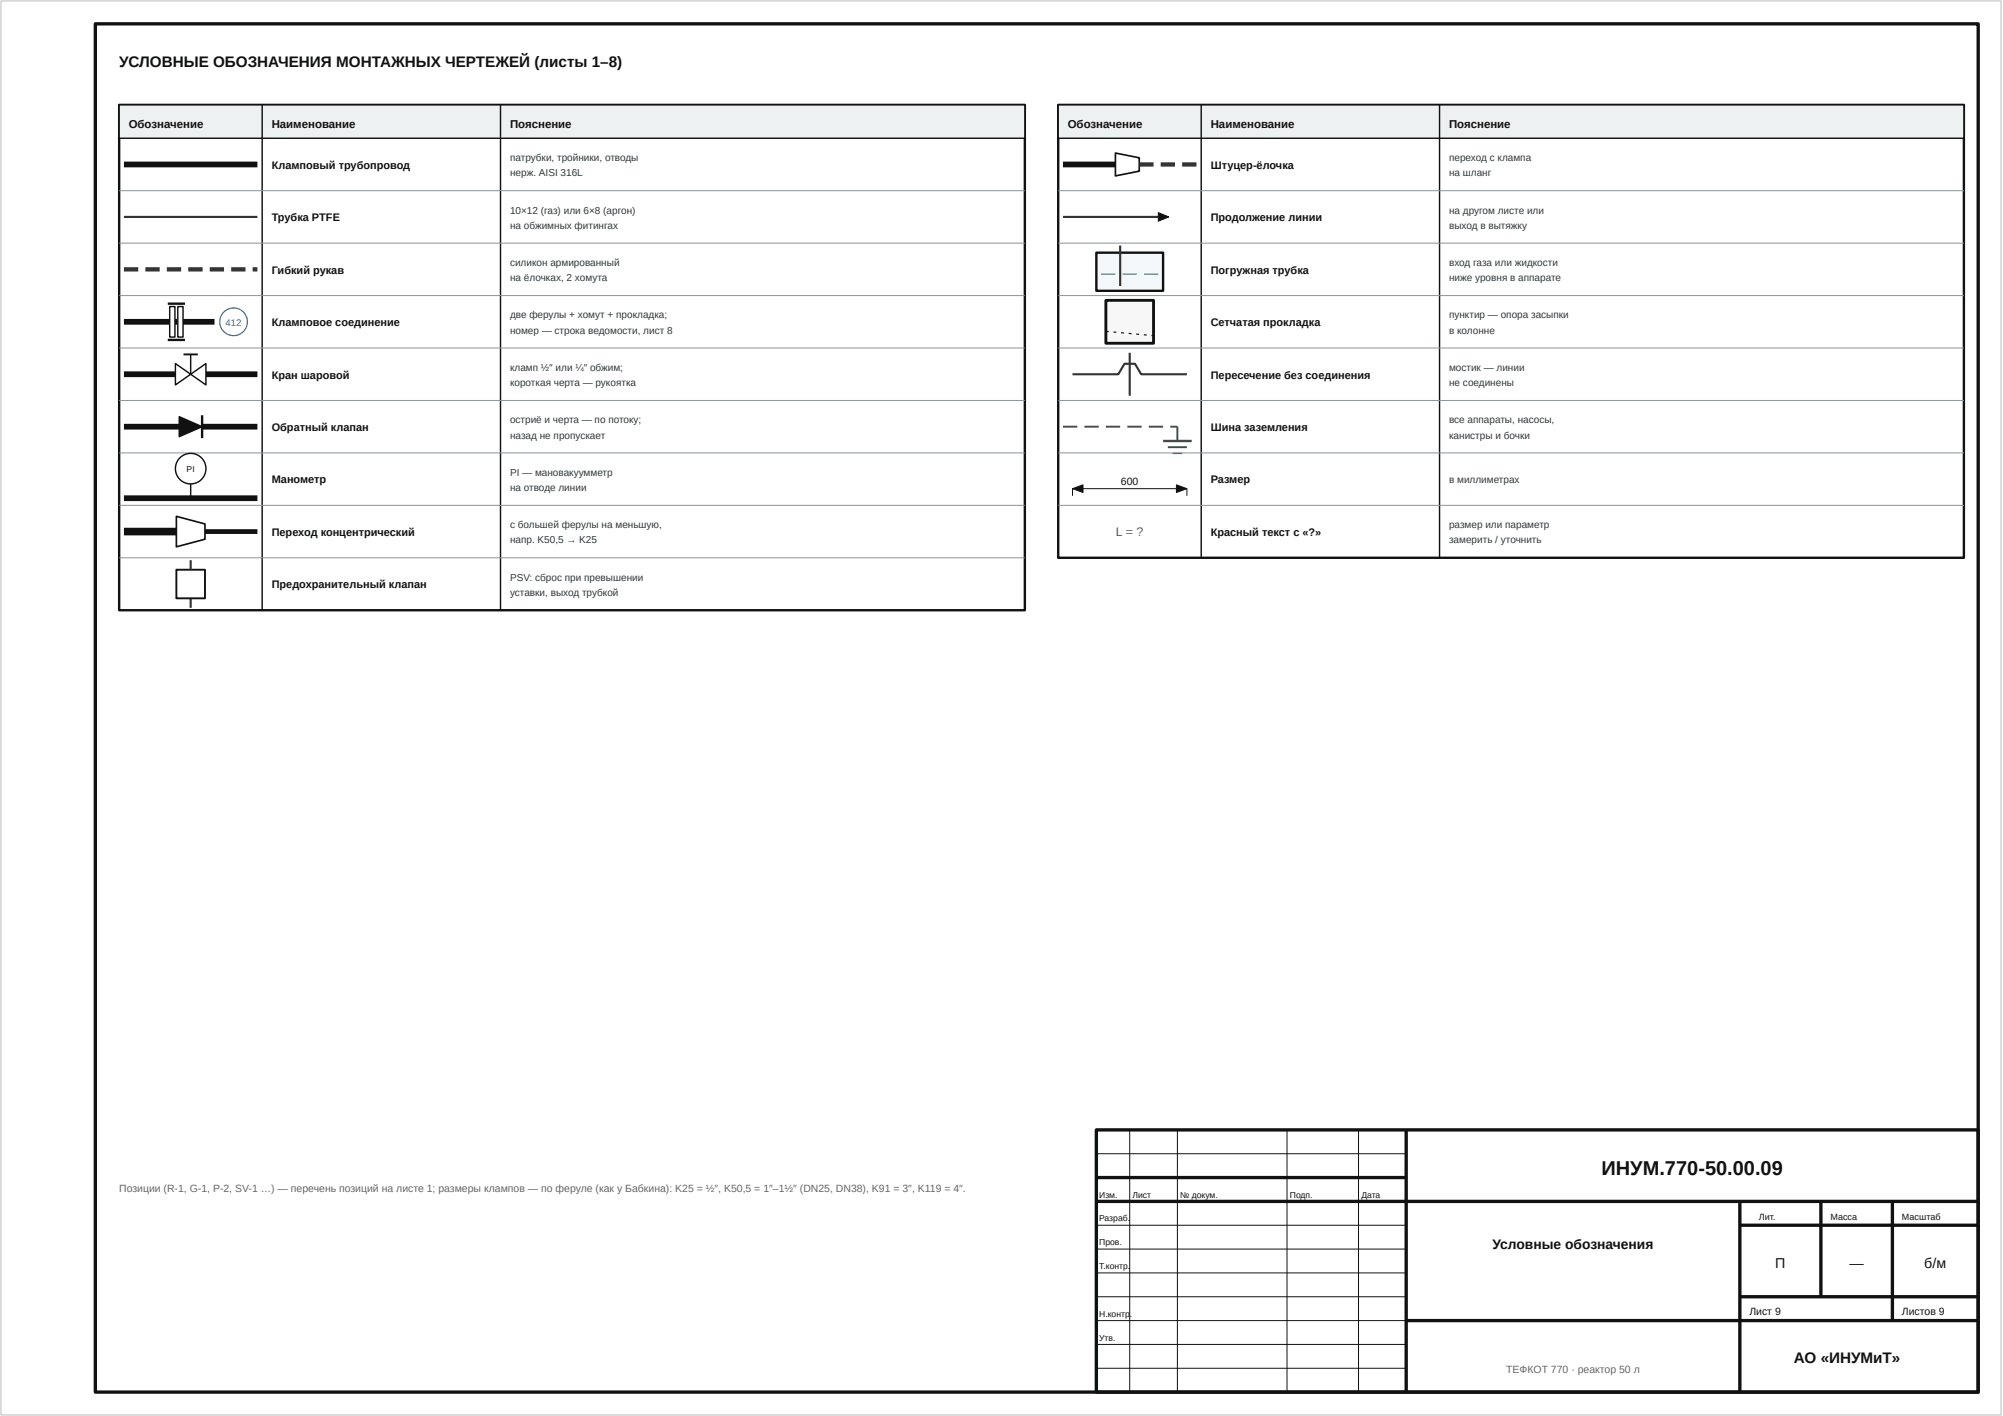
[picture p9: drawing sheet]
<svg xmlns="http://www.w3.org/2000/svg" width="420mm" height="297mm" viewBox="0 0 420 297" stroke-linecap="round" stroke-linejoin="round" font-family="sans-serif">
<defs><g id="words">
<text font-size="4.2" fill="#111" x="336" y="246.5">ИНУМ.770-50.00.09</text>
<g font-size="3.2" fill="#111">
<text x="25" y="14">УСЛОВНЫЕ ОБОЗНАЧЕНИЯ МОНТАЖНЫХ ЧЕРТЕЖЕЙ (листы 1–8)</text>
<text x="376.3" y="286">АО «ИНУМиТ»</text>
</g>
<g font-size="3" fill="#111">
<text x="372.4" y="266">П</text>
<text x="388" y="266">—</text>
<text x="403.7" y="266">б/м</text>
</g>
<text font-size="2.9" fill="#111" x="313.1" y="262">Условные обозначения</text>
<text font-size="2.6" fill="#c62828" x="234.1" y="112.5">L = ?</text>
<g font-size="2.4" fill="#111">
<text x="27" y="26.8">Обозначение</text>
<text x="57" y="26.8">Наименование</text>
<text x="107" y="26.8">Пояснение</text>
<text x="224" y="26.8">Обозначение</text>
<text x="254" y="26.8">Наименование</text>
<text x="304" y="26.8">Пояснение</text>
</g>
<g font-size="2.3" fill="#111">
<text x="57" y="35.4">Кламповый трубопровод</text>
<text x="254" y="35.4">Штуцер-ёлочка</text>
<text x="57" y="46.4">Трубка PTFE</text>
<text x="254" y="46.4">Продолжение линии</text>
<text x="57" y="57.4">Гибкий рукав</text>
<text x="254" y="57.4">Погружная трубка</text>
<text x="57" y="68.4">Кламповое соединение</text>
<text x="254" y="68.4">Сетчатая прокладка</text>
<text x="57" y="79.4">Кран шаровой</text>
<text x="254" y="79.4">Пересечение без соединения</text>
<text x="57" y="90.4">Обратный клапан</text>
<text x="254" y="90.4">Шина заземления</text>
<text x="57" y="101.4">Манометр</text>
<text x="254" y="101.4">Размер</text>
<text x="57" y="112.4">Переход концентрический</text>
<text x="254" y="112.4">Красный текст с «?»</text>
<text x="57" y="123.4">Предохранительный клапан</text>
</g>
<g font-size="2.2" fill="#111">
<text x="235.2" y="101.7">600</text>
<text x="367" y="275.8">Лист 9</text>
<text x="399" y="275.8">Листов 9</text>
</g>
<g font-size="2.2" fill="#666">
<text x="25" y="250">Позиции (R-1, G-1, P-2, SV-1 …) — перечень позиций на листе 1; размеры клампов — по феруле (как у Бабкина): K25 = ½″, K50,5 = 1″–1½″ (DN25, DN38), K91 = 3″, K119 = 4″.</text>
<text x="316" y="288">ТЕФКОТ 770 · реактор 50 л</text>
</g>
<g font-size="2.1" fill="#2f3a3e">
<text x="107" y="33.8">патрубки, тройники, отводы</text>
<text x="304" y="33.8">переход с клампа</text>
<text x="107" y="37">нерж. AISI 316L</text>
<text x="304" y="37">на шланг</text>
<text x="107" y="44.8">10×12 (газ) или 6×8 (аргон)</text>
<text x="107" y="48">на обжимных фитингах</text>
<text x="304" y="44.8">на другом листе или</text>
<text x="304" y="48">выход в вытяжку</text>
<text x="107" y="55.8">силикон армированный</text>
<text x="107" y="59">на ёлочках, 2 хомута</text>
<text x="304" y="55.8">вход газа или жидкости</text>
<text x="304" y="59">ниже уровня в аппарате</text>
<text x="107" y="66.8">две ферулы + хомут + прокладка;</text>
<text x="107" y="70">номер — строка ведомости, лист 8</text>
<text x="304" y="66.8">пунктир — опора засыпки</text>
<text x="304" y="70">в колонне</text>
<text x="107" y="77.8">кламп ½″ или ¼″ обжим;</text>
<text x="304" y="77.8">мостик — линии</text>
<text x="107" y="81">короткая черта — рукоятка</text>
<text x="304" y="81">не соединены</text>
<text x="107" y="88.8">остриё и черта — по потоку;</text>
<text x="304" y="88.8">все аппараты, насосы,</text>
<text x="107" y="92">назад не пропускает</text>
<text x="304" y="92">канистры и бочки</text>
<text x="107" y="99.8">PI — мановакуумметр</text>
<text x="304" y="101.4">в миллиметрах</text>
<text x="107" y="103">на отводе линии</text>
<text x="107" y="110.8">с большей ферулы на меньшую,</text>
<text x="107" y="114">напр. K50,5 → K25</text>
<text x="304" y="110.8">размер или параметр</text>
<text x="304" y="114">замерить / уточнить</text>
<text x="107" y="121.8">PSV: сброс при превышении</text>
<text x="107" y="125">уставки, выход трубкой</text>
</g>
<text font-size="2" fill="#1f5fa8" x="47.3" y="68.4">412</text>
<g font-size="1.9" fill="#111">
<text x="369" y="255.8">Лит.</text>
<text x="384" y="255.8">Масса</text>
<text x="399" y="255.8">Масштаб</text>
</g>
<g font-size="1.8" fill="#111">
<text x="39.2" y="99.1">PI</text>
<text x="230.6" y="251.2">Изм.</text>
<text x="237.6" y="251.2">Лист</text>
<text x="247.6" y="251.2">№ докум.</text>
<text x="270.6" y="251.2">Подп.</text>
<text x="285.6" y="251.2">Дата</text>
<text x="230.6" y="256.2">Разраб.</text>
<text x="230.6" y="261.2">Пров.</text>
<text x="230.6" y="266.2">Т.контр.</text>
<text x="230.6" y="276.2">Н.контр</text>
<text x="230.6" y="281.2">Утв.</text>
<text x="237" y="276.2">.</text>
</g>
</g></defs>
<path d="M.2 .2h419.6v296.6h-419.6z" fill="none" stroke="#bbb" stroke-width=".21"/>
<path d="M20 5h395v287h-395zM230 237h185v55h-185zM295 237v55M230 247h65M230 252h185M365 252v40M365 257h50M382 252v20M397 252v25M295 277h120M365 272h50" fill="none" stroke="#111" stroke-width=".7" stroke-linecap="butt"/>
<path d="M237 237v55M247 237v55M270 237v55M285 237v55M230 242h65M230 257h65M230 262h65M230 267h65M230 272h65M230 277h65M230 282h65M230 287h65" fill="none" stroke="#111" stroke-width=".21"/>
<path d="M25 22h190v106h-190z" fill="none" stroke="#111" stroke-width=".5"/>
<path d="M25 22h190v7h-190z" fill="#eef1f2"/>
<path d="M25 22h190v7h-190zM55 22v106M105 22v106" fill="none" stroke="#111" stroke-width=".3"/>
<path d="M26 34.5h28" fill="none" stroke="#111" stroke-width="1.2" stroke-linecap="butt"/>
<path d="M25 40h190M25 51h190" fill="none" stroke="#8a9499" stroke-width=".21"/>
<path d="M26 45.5h28" fill="none" stroke="#333" stroke-width=".45"/>
<path d="M26 56.1h3v.9h-3zM30.5 56.1h3v.9h-3zM35 56.1h3v.9h-3zM39.5 56.1h3v.9h-3zM44 56.1h3v.9h-3zM48.5 56.1h3v.9h-3zM53 56.1h1v.9h-1z" fill="#333"/>
<path d="M25 62h190" fill="none" stroke="#8a9499" stroke-width=".21"/>
<path d="M26 67.5h19" fill="none" stroke="#111" stroke-width="1.2" stroke-linecap="butt"/>
<path d="M35.6 64.3h1.1v6.4h-1.1z" fill="#fff"/>
<path d="M35.6 64.3h1.1v6.4h-1.1z" fill="none" stroke="#111" stroke-width=".3"/>
<path d="M37.3 64.3h1.1v6.4h-1.1z" fill="#fff"/>
<path d="M37.3 64.3h1.1v6.4h-1.1z" fill="none" stroke="#111" stroke-width=".3"/>
<path d="M35.2 63.7h3.6M35.2 71.3h3.6" fill="none" stroke="#111" stroke-width=".5"/>
<circle cx="49" cy="67.5" r="2.9" fill="#fff"/>
<circle cx="49" cy="67.5" r="2.9" fill="none" stroke="#1f5fa8" stroke-width=".25"/>
<path d="M25 73h190" fill="none" stroke="#8a9499" stroke-width=".21"/>
<path d="M26 78.5h10.8M43.2 78.5h10.8" fill="none" stroke="#111" stroke-width="1.2" stroke-linecap="butt"/>
<path d="M36.8 76.3l6.4 4.4v-4.4l-6.4 4.4z" fill="#fff"/>
<path d="M36.8 76.3l6.4 4.4v-4.4l-6.4 4.4zM40 74.3v4.2" fill="none" stroke="#111" stroke-width=".3"/>
<path d="M38.5 74.3h3" fill="none" stroke="#111" stroke-width=".4"/>
<path d="M25 84h190" fill="none" stroke="#8a9499" stroke-width=".21"/>
<path d="M26 89.5h11.6M42.4 89.5h11.6" fill="none" stroke="#111" stroke-width="1.2" stroke-linecap="butt"/>
<path d="M37.6 87.4l4.8 2.1-4.8 2.1z" fill="#111"/>
<path d="M37.6 87.4l4.8 2.1-4.8 2.1zM40 101.5v3" fill="none" stroke="#111" stroke-width=".3"/>
<path d="M42.4 87.1v4.8" fill="none" stroke="#111" stroke-width=".5"/>
<path d="M25 95h190" fill="none" stroke="#8a9499" stroke-width=".21"/>
<path d="M26 104.5h28" fill="none" stroke="#111" stroke-width="1.2" stroke-linecap="butt"/>
<circle cx="40" cy="98.3" r="3.2" fill="#fff"/>
<circle cx="40" cy="98.3" r="3.2" fill="none" stroke="#111" stroke-width=".3"/>
<path d="M25 106h190" fill="none" stroke="#8a9499" stroke-width=".21"/>
<path d="M26 111.5h11" fill="none" stroke="#111" stroke-width="1.6" stroke-linecap="butt"/>
<path d="M43 111.5h11" fill="none" stroke="#111" stroke-width="1" stroke-linecap="butt"/>
<path d="M37 108.3l6 1.6v3.2l-6 1.6z" fill="#fff"/>
<path d="M37 108.3l6 1.6v3.2l-6 1.6z" fill="none" stroke="#111" stroke-width=".35"/>
<path d="M25 117h190" fill="none" stroke="#8a9499" stroke-width=".21"/>
<path d="M40 125.5v2" fill="none" stroke="#333" stroke-width=".45"/>
<path d="M37 119.5h6v6h-6z" fill="#fff"/>
<path d="M37 119.5h6v6h-6z" fill="none" stroke="#111" stroke-width=".4"/>
<path d="M40 117.5v2" fill="none" stroke="#333" stroke-width=".45"/>
<path d="M222 22h190v95h-190z" fill="none" stroke="#111" stroke-width=".5"/>
<path d="M222 22h190v7h-190z" fill="#eef1f2"/>
<path d="M222 22h190v7h-190zM252 22v95M302 22v95" fill="none" stroke="#111" stroke-width=".3"/>
<path d="M223 34.5h11" fill="none" stroke="#111" stroke-width="1.2" stroke-linecap="butt"/>
<path d="M234 32.1l5 1v2.8l-5 1z" fill="#fff"/>
<path d="M234 32.1l5 1v2.8l-5 1z" fill="none" stroke="#111" stroke-width=".35"/>
<path d="M239 34.1h3v.9h-3zM243.5 34.1h3v.9h-3zM248 34.1h3v.9h-3z" fill="#333"/>
<path d="M222 40h190" fill="none" stroke="#8a9499" stroke-width=".21"/>
<path d="M223 45.5h20" fill="none" stroke="#333" stroke-width=".45"/>
<path d="M243 44.6l2.2 .9-2.2 .9z" fill="#111"/>
<path d="M243 44.6l2.2 .9-2.2 .9z" fill="none" stroke="#111" stroke-width=".21"/>
<path d="M222 51h190" fill="none" stroke="#8a9499" stroke-width=".21"/>
<path d="M230 53h14v8h-14z" fill="#f4f8fb"/>
<path d="M230 53h14v8h-14z" fill="none" stroke="#111" stroke-width=".5"/>
<path d="M231 57.4h3v.2h-3zM235.5 57.4h3v.2h-3zM240 57.4h3v.2h-3z" fill="#1f5fa8"/>
<path d="M235 51.5v8.5" fill="none" stroke="#333" stroke-width=".45"/>
<path d="M222 62h190" fill="none" stroke="#8a9499" stroke-width=".21"/>
<path d="M232 63h10v9h-10z" fill="#f7f7f7"/>
<path d="M232 63h10v9h-10z" fill="none" stroke="#111" stroke-width=".6"/>
<path d="M232 69.4h.6v.3l-.6-.1zM233.6 69.5l.6 .1v.2h-.6zM235.2 69.7h.6v.3l-.6-.1zM236.8 69.8l.6 .1v.2h-.6zM238.4 70h.6v.3l-.6-.1zM240 70.1l.6 .1v.2l-.6-.1zM241.6 70.2l.6 .1-.1 .2h-.6z" fill="#111"/>
<path d="M222 73h190M222 84h190" fill="none" stroke="#8a9499" stroke-width=".21"/>
<path d="M225 78.5h9.6l1.3-2.2h2.2l1.3 2.2h9.6M237 74v9" fill="none" stroke="#333" stroke-width=".45"/>
<path d="M223 89.3h3v.4h-3zM227.5 89.3h3v.4h-3zM232 89.3h3v.4h-3zM236.5 89.3h3v.4h-3zM241 89.3h3v.4h-3zM245.5 89.3h1.5v.4h-1.5z" fill="#2e7d32"/>
<path d="M245 93.8h4M247 89.5v3" fill="none" stroke="#2e7d32" stroke-width=".4"/>
<path d="M244 92.5h6" fill="none" stroke="#2e7d32" stroke-width=".5"/>
<path d="M246 95.1h2" fill="none" stroke="#2e7d32" stroke-width=".3"/>
<path d="M222 95h190" fill="none" stroke="#8a9499" stroke-width=".21"/>
<path d="M225 104v-1.5h24v1.5" fill="none" stroke="#111" stroke-width=".21"/>
<path d="M225 102.5l2.2-.8v1.6z" fill="#111"/>
<path d="M225 102.5l2.2-.8v1.6z" fill="none" stroke="#111" stroke-width=".21"/>
<path d="M246.8 101.7l2.2 .8-2.2 .8z" fill="#111"/>
<path d="M246.8 101.7l2.2 .8-2.2 .8z" fill="none" stroke="#111" stroke-width=".21"/>
<path d="M222 106h190" fill="none" stroke="#8a9499" stroke-width=".21"/>
<use href="#words"/>
</svg>
